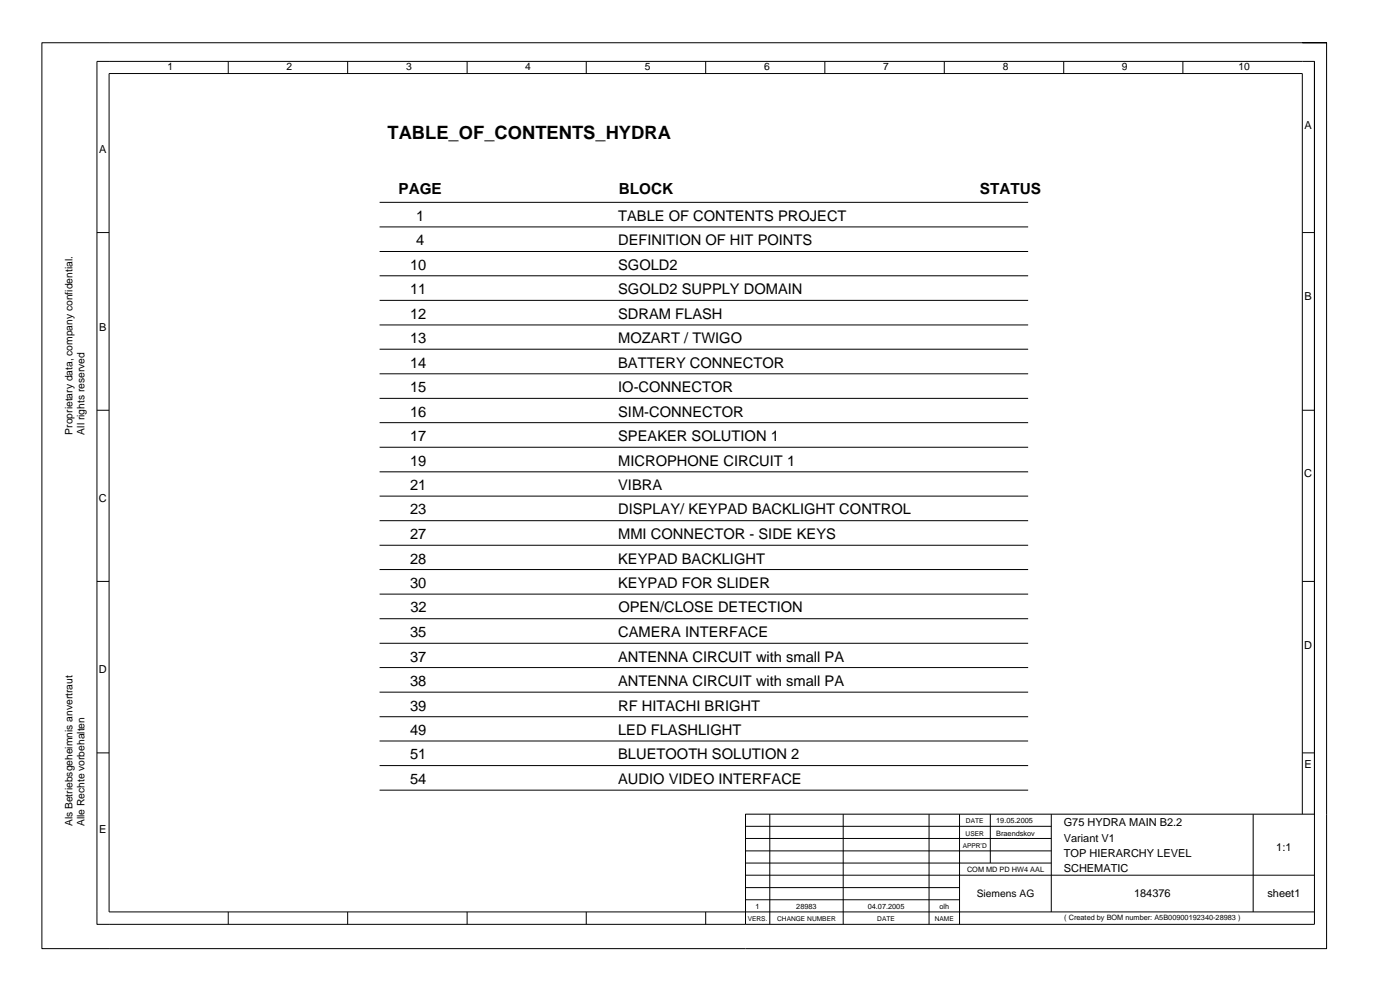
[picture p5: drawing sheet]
<svg xmlns="http://www.w3.org/2000/svg" width="420mm" height="297mm" viewBox="0 0 420 297" stroke-linecap="round" stroke-linejoin="round" font-family="sans-serif">
<defs><g id="words">
<text font-size="5.5" x="116.2" y="41.6">TABLE_OF_CONTENTS_HYDRA</text>
<g font-size="4.6">
<text x="119.5" y="58.1">PAGE</text>
<text x="185.5" y="58.1">BLOCK</text>
<text x="293.8" y="58.1">STATUS</text>
</g>
<g font-size="4.4">
<text x="124.8" y="66.2">1</text>
<text x="185.4" y="66.2">TABLE OF CONTENTS PROJECT</text>
<text x="124.8" y="73.5">4</text>
<text x="185.4" y="73.5">DEFINITION OF HIT POINTS</text>
<text x="123" y="80.9">10</text>
<text x="185.4" y="80.9">SGOLD2</text>
<text x="123" y="88.2">11</text>
<text x="185.4" y="88.2">SGOLD2 SUPPLY DOMAIN</text>
<text x="123" y="95.5">12</text>
<text x="185.4" y="95.5">SDRAM FLASH</text>
<text x="123" y="102.9">13</text>
<text x="185.4" y="102.9">MOZART / TWIGO</text>
<text x="123" y="110.2">14</text>
<text x="185.4" y="110.2">BATTERY CONNECTOR</text>
<text x="123" y="117.5">15</text>
<text x="185.4" y="117.5">IO-CONNECTOR</text>
<text x="123" y="124.9">16</text>
<text x="185.4" y="124.9">SIM-CONNECTOR</text>
<text x="123" y="132.2">17</text>
<text x="185.4" y="132.2">SPEAKER SOLUTION 1</text>
<text x="123" y="139.6">19</text>
<text x="185.4" y="139.6">MICROPHONE CIRCUIT 1</text>
<text x="123" y="146.9">21</text>
<text x="185.4" y="146.9">VIBRA</text>
<text x="123" y="154.2">23</text>
<text x="185.4" y="154.2">DISPLAY/ KEYPAD BACKLIGHT CONTROL</text>
<text x="123" y="161.6">27</text>
<text x="185.4" y="161.6">MMI CONNECTOR - SIDE KEYS</text>
<text x="123" y="168.9">28</text>
<text x="185.4" y="168.9">KEYPAD BACKLIGHT</text>
<text x="123" y="176.2">30</text>
<text x="185.4" y="176.2">KEYPAD FOR SLIDER</text>
<text x="123" y="183.4">32</text>
<text x="185.4" y="183.4">OPEN/CLOSE DETECTION</text>
<text x="123" y="191">35</text>
<text x="185.4" y="191">CAMERA INTERFACE</text>
<text x="123" y="198.3">37</text>
<text x="185.4" y="198.3">ANTENNA CIRCUIT with small PA</text>
<text x="123" y="205.6">38</text>
<text x="185.4" y="205.6">ANTENNA CIRCUIT with small PA</text>
<text x="123" y="213">39</text>
<text x="185.4" y="213">RF HITACHI BRIGHT</text>
<text x="123" y="220.3">49</text>
<text x="185.4" y="220.3">LED FLASHLIGHT</text>
<text x="123" y="227.6">51</text>
<text x="185.4" y="227.6">BLUETOOTH SOLUTION 2</text>
<text x="123" y="235">54</text>
<text x="185.4" y="235">AUDIO VIDEO INTERFACE</text>
</g>
<g font-size="3.3">
<text x="391.2" y="38.6">A</text>
<text x="29.7" y="45.9">A</text>
<text x="391.2" y="89.9">B</text>
<text x="29.7" y="99.1">B</text>
<text x="391.1" y="143.1">C</text>
<text x="29.7" y="150.5">C</text>
<text x="391.1" y="194.5">D</text>
<text x="29.7" y="201.8">D</text>
<text x="391.2" y="230.2">E</text>
<text x="29.7" y="249.5">E</text>
<text x="319" y="247.7">G75 HYDRA MAIN B2.2</text>
<text x="319" y="256.8">TOP HIERARCHY LEVEL</text>
<text x="319" y="252.3">Variant V1</text>
<text x="382.7" y="255">1:1</text>
<text x="319" y="261.5">SCHEMATIC</text>
<text x="340" y="268.8">184376</text>
<text x="380.1" y="268.8">sheet1</text>
</g>
<g font-size="3.1">
<text x="50.2" y="21.1">1</text>
<text x="86" y="21.1">2</text>
<text x="121.8" y="21.1">3</text>
<text x="157.5" y="21.1">4</text>
<text x="193.3" y="21.1">5</text>
<text x="229.1" y="21.1">6</text>
<text x="264.9" y="21.1">7</text>
<text x="300.7" y="21.1">8</text>
<text x="336.4" y="21.1">9</text>
<text x="371.4" y="21.1">10</text>
<text x="21.7" y="130.2" transform="rotate(-90 21.7 130.2)">Proprietary data, company confidential.</text>
<text x="25.3" y="130.2" transform="rotate(-90 25.3 130.2)">All rights reserved</text>
<text x="21.7" y="247.7" transform="rotate(-90 21.7 247.7)">Als Betriebsgeheimnis anvertraut</text>
<text x="25.3" y="247.7" transform="rotate(-90 25.3 247.7)">Alle Rechte vorbehalten</text>
<text x="292.9" y="268.8">Siemens AG</text>
</g>
<g font-size="2.2">
<text x="298.7" y="246.7">19.05.2005</text>
<text x="298.7" y="250.5">Braendskov</text>
<text x="290" y="261.5">COM MD PD HW4 AAL</text>
<text x="226.6" y="272.5">1</text>
<text x="238.8" y="272.5">28983</text>
<text x="260.2" y="272.5">04.07.2005</text>
<text x="281.7" y="272.5">olh</text>
<text x="319.1" y="275.7">( Created by BOM number: A5B00900192340-28983 )</text>
</g>
<g font-size="2">
<text x="289.5" y="250.5">USER</text>
<text x="289.7" y="246.7">DATE</text>
<text x="288.7" y="254.1">APPR’D</text>
<text x="224.2" y="276.1">VERS.</text>
<text x="233" y="276.1">CHANGE NUMBER</text>
<text x="263.1" y="276.1">DATE</text>
<text x="280.3" y="276.1">NAME</text>
</g>
</g></defs>
<g fill="none" stroke="#000" stroke-width=".3">
<path d="M68.4 18.4v3.6M104.3 18.4v3.6M140.1 18.4v3.6M175.8 18.4v3.6M211.6 18.4v3.6M247.3 18.4v3.6M283.2 18.4v3.6M319 18.4v3.6M354.7 18.4v3.6M390.5 12.8h-377.9v271.5h385.2v-271.5M390.5 12.8h7.3h-7.3M29.1 69.7h3.6"/>
<path d="M113.8 60.6h194.5M113.8 68h194.5M113.8 75.4h194.5M390.5 69.7h3.7M113.8 82.7h194.5M113.8 90h194.5M113.8 97.4h194.5M113.8 104.7h194.5M113.8 112h194.5M113.8 119.4h194.5M29.1 123h3.6M113.8 126.7h194.5"/>
<path d="M113.8 134.1h194.5M390.5 123h3.7M113.8 141.4h194.5M113.8 148.7h194.5M113.8 156.1h194.5M29.1 174.3h3.6M113.8 163.4h194.5M113.8 170.7h194.5M113.8 178.1h194.5M390.5 174.3h3.7M113.8 185.4h194.5M113.8 192.8h194.5"/>
<path d="M113.8 200.1h194.5M113.8 207.5h194.5M113.8 214.8h194.5M29.1 225.7h3.6M113.8 222.1h194.5M113.8 229.5h194.5M113.8 236.8h194.5M390.5 225.7h3.7M223.5 258.7h91.7M223.5 255h91.7M223.5 251.3h91.7M223.5 247.7h91.7"/>
<path d="M230.8 244v33.1M252.8 244v33.1M278.6 244v33.1M287.7 244v33.1M297 244v14.7M315.2 244v29.3M375.8 244v29.3M390.5 244v-222h-357.8v251.3h361.5M394.2 244v-225.6h-365.1v258.7h365.1v-33.1h-170.7v33.1M68.4 273.3v3.8M104.3 273.3v3.8M140.1 273.3v3.8"/>
<path d="M175.8 273.3v3.8M211.6 273.3v3.8M223.5 269.7h64.2M223.5 266.1h64.2M223.5 262.3h170.7"/>
</g>
<use href="#words"/>
</svg>
